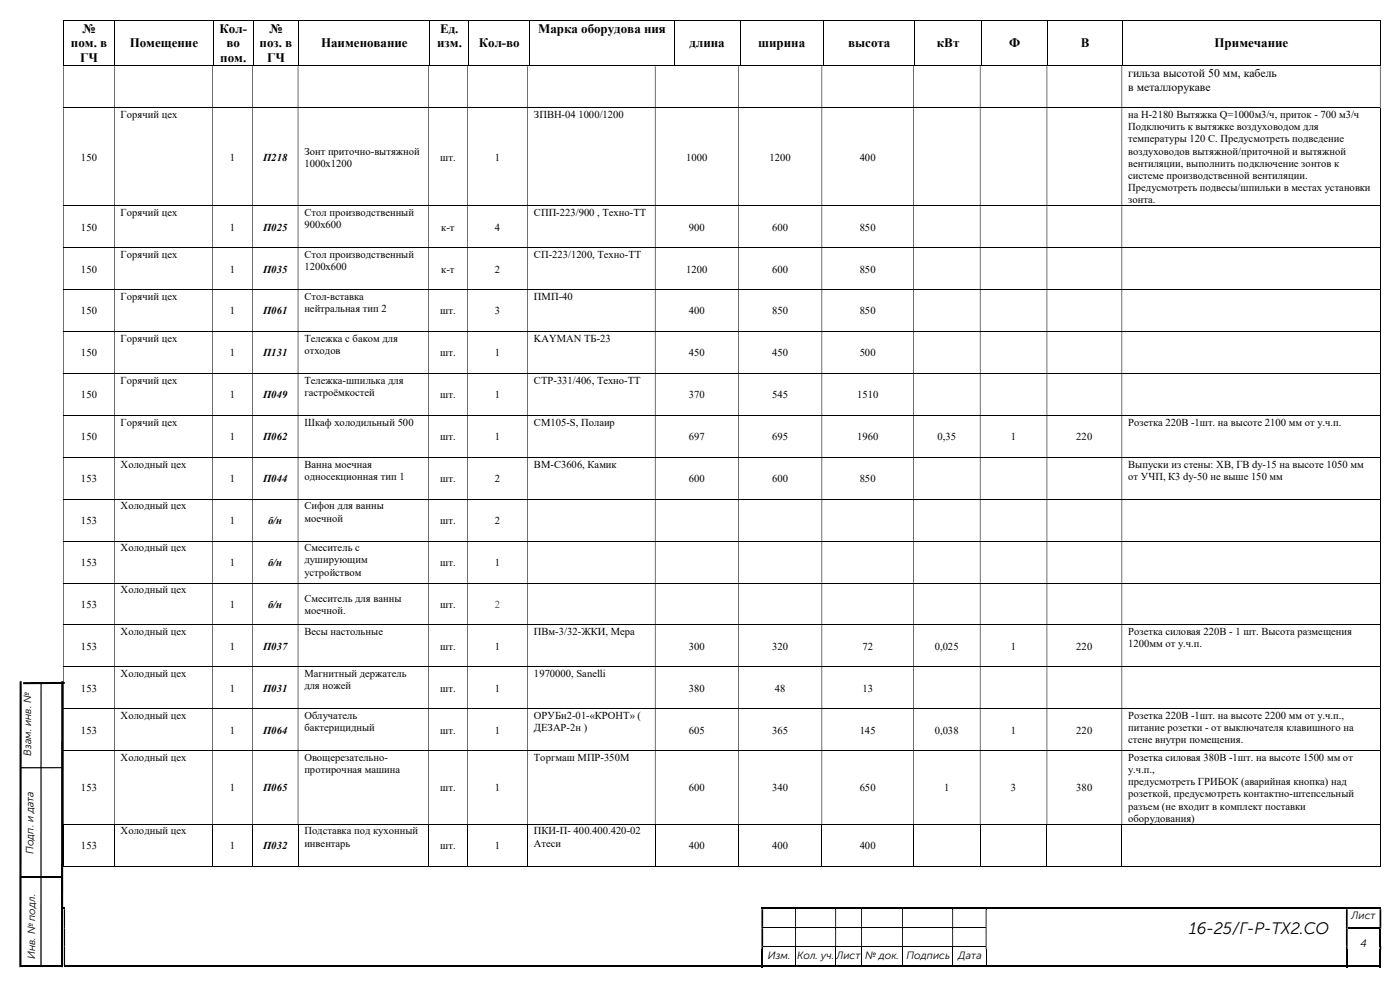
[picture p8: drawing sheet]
<svg xmlns="http://www.w3.org/2000/svg" width="420mm" height="297mm" viewBox="0 0 420 297" stroke-linecap="round" stroke-linejoin="round" font-family="sans-serif">
<defs><g id="words">
<text font-size="5" x="356.7" y="280">16-25/Г-Р-ТХ2.СО</text>
<g font-size="3.9">
<text x="24.8" y="9.8">№</text>
<text x="65.9" y="9.8">Кол-</text>
<text x="80.9" y="9.8">№</text>
<text x="132" y="9.8">Ед.</text>
<text x="161.4" y="9.8">Марка оборудова ния</text>
<text x="21.3" y="14.2">пом. в</text>
<text x="38.9" y="14.2">Помещение</text>
<text x="67.9" y="14.2">во</text>
<text x="77.9" y="14.2">поз. в</text>
<text x="96.3" y="14.2">Наименование</text>
<text x="131.1" y="14.2">изм.</text>
<text x="143.6" y="14.2">Кол-во</text>
<text x="206.8" y="14.2">длина</text>
<text x="227.5" y="14.2">ширина</text>
<text x="254.4" y="14.2">высота</text>
<text x="281" y="14.2">кВт</text>
<text x="302.7" y="14.2">Ф</text>
<text x="324.3" y="14.2">В</text>
<text x="364.4" y="14.2">Примечание</text>
<text x="24" y="18.7">ГЧ</text>
<text x="66.1" y="18.7">пом.</text>
<text x="80.1" y="18.7">ГЧ</text>
</g>
<g font-size="3.5">
<text x="338.5" y="23.2">гильза высотой 50 мм, кабель</text>
<text x="338.5" y="27.2">в металлорукаве</text>
</g>
<g font-size="3.2">
<text x="36.2" y="35.4">Горячий цех</text>
<text x="160.2" y="35.4">ЗПВН-04 1000/1200</text>
<text x="338.5" y="35.4">на Н-2180 Вытяжка Q=1000м3/ч, приток - 700 м3/ч</text>
<text x="338.5" y="39">Подключить к вытяжке воздуховодом для</text>
<text x="91.3" y="46.4">Зонт приточно-вытяжной</text>
<text x="338.5" y="42.7">температуры 120 С. Предусмотреть подведение</text>
<text x="338.5" y="46.4">воздуховодов вытяжной/приточной и вытяжной</text>
<text x="24.3" y="48.2">150</text>
<text x="68.9" y="48.2">1</text>
<text x="79" y="48.2">П218</text>
<text x="91.3" y="50">1000х1200</text>
<text x="132.1" y="48.2">шт.</text>
<text x="148.4" y="48.2">1</text>
<text x="205.9" y="48.2">1000</text>
<text x="230.9" y="48.2">1200</text>
<text x="257.9" y="48.2">400</text>
<text x="338.5" y="50">вентиляции, выполнить подключение зонтов к</text>
<text x="338.5" y="53.6">системе производственной вентиляции.</text>
<text x="338.5" y="57.3">Предусмотреть подвесы/шпильки в местах установки</text>
<text x="36.2" y="64.8">Горячий цех</text>
<text x="91.3" y="64.8">Стол производственный</text>
<text x="160.2" y="64.8">СПП-223/900 , Техно-ТТ</text>
<text x="338.5" y="61">зонта.</text>
<text x="24.3" y="69.1">150</text>
<text x="68.9" y="69.1">1</text>
<text x="79" y="69.1">П025</text>
<text x="91.3" y="68.4">900х600</text>
<text x="132.4" y="69.1">к-т</text>
<text x="148.4" y="69.1">4</text>
<text x="206.6" y="69.1">900</text>
<text x="231.6" y="69.1">600</text>
<text x="257.9" y="69.1">850</text>
<text x="36.2" y="77.3">Горячий цех</text>
<text x="91.3" y="77.3">Стол производственный</text>
<text x="160.2" y="77.3">СП-223/1200, Техно-ТТ</text>
<text x="24.3" y="81.7">150</text>
<text x="68.9" y="81.7">1</text>
<text x="79" y="81.7">П035</text>
<text x="91.3" y="81">1200х600</text>
<text x="132.4" y="81.7">к-т</text>
<text x="148.4" y="81.7">2</text>
<text x="205.9" y="81.7">1200</text>
<text x="231.6" y="81.7">600</text>
<text x="257.9" y="81.7">850</text>
<text x="36.2" y="89.9">Горячий цех</text>
<text x="91.3" y="89.9">Стол-вставка</text>
<text x="160.2" y="89.9">ПМП-40</text>
<text x="24.3" y="94.2">150</text>
<text x="68.9" y="94.2">1</text>
<text x="79" y="94.2">П061</text>
<text x="91.3" y="93.5">нейтральная тип 2</text>
<text x="132.1" y="94.2">шт.</text>
<text x="148.4" y="94.2">3</text>
<text x="206.6" y="94.2">400</text>
<text x="231.6" y="94.2">850</text>
<text x="257.9" y="94.2">850</text>
<text x="24.3" y="106.8">150</text>
<text x="36.2" y="102.4">Горячий цех</text>
<text x="68.9" y="106.8">1</text>
<text x="79" y="106.8">П131</text>
<text x="91.3" y="102.4">Тележка с баком для</text>
<text x="91.3" y="106.1">отходов</text>
<text x="132.1" y="106.8">шт.</text>
<text x="148.4" y="106.8">1</text>
<text x="160.2" y="102.4">KAYMAN ТБ-23</text>
<text x="206.6" y="106.8">450</text>
<text x="231.6" y="106.8">450</text>
<text x="257.9" y="106.8">500</text>
<text x="24.3" y="119.4">150</text>
<text x="36.2" y="115">Горячий цех</text>
<text x="68.9" y="119.4">1</text>
<text x="79" y="119.4">П049</text>
<text x="91.3" y="115">Тележка-шпилька для</text>
<text x="91.3" y="118.7">гастроёмкостей</text>
<text x="132.1" y="119.4">шт.</text>
<text x="148.4" y="119.4">1</text>
<text x="160.2" y="115">СТР-331/406, Техно-ТТ</text>
<text x="206.6" y="119.4">370</text>
<text x="231.6" y="119.4">545</text>
<text x="257.1" y="119.4">1510</text>
<text x="24.3" y="131.9">150</text>
<text x="36.2" y="127.6">Горячий цех</text>
<text x="68.9" y="131.9">1</text>
<text x="79" y="131.9">П062</text>
<text x="91.3" y="127.6">Шкаф холодильный 500</text>
<text x="132.1" y="131.9">шт.</text>
<text x="148.4" y="131.9">1</text>
<text x="160.2" y="127.6">CM105-S, Полаир</text>
<text x="206.6" y="131.9">697</text>
<text x="231.6" y="131.9">695</text>
<text x="257.1" y="131.9">1960</text>
<text x="281.2" y="131.9">0,35</text>
<text x="303.2" y="131.9">1</text>
<text x="322.9" y="131.9">220</text>
<text x="338.5" y="127.6">Розетка 220В -1шт. на высоте 2100 мм от у.ч.п.</text>
<text x="36.2" y="140.1">Холодный цех</text>
<text x="91.3" y="140.1">Ванна моечная</text>
<text x="91.3" y="143.8">односекционная тип 1</text>
<text x="160.2" y="140.1">ВМ-С3606, Камик</text>
<text x="338.5" y="140.1">Выпуски из стены: ХВ, ГВ dy-15 на высоте 1050 мм</text>
<text x="338.5" y="143.8">от УЧП, К3 dy-50 не выше 150 мм</text>
<text x="24.3" y="144.5">153</text>
<text x="68.9" y="144.5">1</text>
<text x="79" y="144.5">П044</text>
<text x="132.1" y="144.5">шт.</text>
<text x="148.4" y="144.5">2</text>
<text x="206.6" y="144.5">600</text>
<text x="231.6" y="144.5">600</text>
<text x="257.9" y="144.5">850</text>
<text x="36.2" y="152.7">Холодный цех</text>
<text x="91.3" y="152.7">Сифон для ванны</text>
<text x="24.3" y="157.1">153</text>
<text x="68.9" y="157.1">1</text>
<text x="80.4" y="157.1">б/н</text>
<text x="91.3" y="156.3">моечной</text>
<text x="132.1" y="157.1">шт.</text>
<text x="148.4" y="157.1">2</text>
<text x="36.2" y="165.2">Холодный цех</text>
<text x="91.3" y="165.2">Смеситель с</text>
<text x="24.3" y="169.6">153</text>
<text x="68.9" y="169.6">1</text>
<text x="80.4" y="169.6">б/н</text>
<text x="91.3" y="168.9">душирующим</text>
<text x="91.3" y="172.6">устройством</text>
<text x="132.1" y="169.6">шт.</text>
<text x="148.4" y="169.6">1</text>
<text x="36.2" y="177.8">Холодный цех</text>
<text x="24.3" y="182.2">153</text>
<text x="68.9" y="182.2">1</text>
<text x="80.4" y="182.2">б/н</text>
<text x="91.3" y="180.3">Смеситель для ванны</text>
<text x="91.3" y="184">моечной.</text>
<text x="132.1" y="182.2">шт.</text>
<text x="36.2" y="190.4">Холодный цех</text>
<text x="91.3" y="190.4">Весы настольные</text>
<text x="160.2" y="190.4">ПВм-3/32-ЖКИ, Мера</text>
<text x="338.5" y="190.4">Розетка силовая 220В - 1 шт. Высота размещения</text>
<text x="24.3" y="194.7">153</text>
<text x="68.9" y="194.7">1</text>
<text x="79" y="194.7">П037</text>
<text x="132.1" y="194.7">шт.</text>
<text x="148.4" y="194.7">1</text>
<text x="206.6" y="194.7">300</text>
<text x="231.6" y="194.7">320</text>
<text x="258.7" y="194.7">72</text>
<text x="280.4" y="194.7">0,025</text>
<text x="303.2" y="194.7">1</text>
<text x="322.9" y="194.7">220</text>
<text x="338.5" y="194">1200мм от у.ч.п.</text>
<text x="36.2" y="202.9">Холодный цех</text>
<text x="91.3" y="202.9">Магнитный держатель</text>
<text x="160.2" y="202.9">1970000, Sanelli</text>
<text x="24.3" y="207.3">153</text>
<text x="68.9" y="207.3">1</text>
<text x="79" y="207.3">П031</text>
<text x="91.3" y="206.6">для ножей</text>
<text x="132.1" y="207.3">шт.</text>
<text x="148.4" y="207.3">1</text>
<text x="206.6" y="207.3">380</text>
<text x="232.4" y="207.3">48</text>
<text x="258.7" y="207.3">13</text>
<text x="36.2" y="215.5">Холодный цех</text>
<text x="91.3" y="215.5">Облучатель</text>
<text x="160.2" y="215.5">ОРУБн2-01-«КРОНТ» (</text>
<text x="338.5" y="215.5">Розетка 220В -1шт. на высоте 2200 мм от у.ч.п.,</text>
<text x="24.3" y="219.8">153</text>
<text x="68.9" y="219.8">1</text>
<text x="79" y="219.8">П064</text>
<text x="91.3" y="219.1">бактерицидный</text>
<text x="132.1" y="219.8">шт.</text>
<text x="148.4" y="219.8">1</text>
<text x="160.2" y="219.1">ДЕЗАР-2н )</text>
<text x="206.6" y="219.8">605</text>
<text x="231.6" y="219.8">365</text>
<text x="257.9" y="219.8">145</text>
<text x="280.4" y="219.8">0,038</text>
<text x="303.2" y="219.8">1</text>
<text x="322.9" y="219.8">220</text>
<text x="338.5" y="219.1">питание розетки - от выключателя клавишного на</text>
<text x="9.4" y="226.4" transform="rotate(-90 9.4 226.4)">Взам. инв. №</text>
<text x="338.5" y="222.8">стене внутри помещения.</text>
<text x="36.2" y="228">Холодный цех</text>
<text x="91.3" y="228">Овощерезательно-</text>
<text x="91.3" y="231.7">протирочная машина</text>
<text x="160.2" y="228">Торгмаш МПР-350М</text>
<text x="338.5" y="228">Розетка силовая 380В -1шт. на высоте 1500 мм от</text>
<text x="338.5" y="231.7">у.ч.п.,</text>
<text x="24.3" y="237.2">153</text>
<text x="68.9" y="237.2">1</text>
<text x="79" y="237.2">П065</text>
<text x="132.1" y="237.2">шт.</text>
<text x="148.4" y="237.2">1</text>
<text x="206.6" y="237.2">600</text>
<text x="231.6" y="237.2">340</text>
<text x="257.9" y="237.2">650</text>
<text x="283.2" y="237.2">1</text>
<text x="303.2" y="237.2">3</text>
<text x="322.9" y="237.2">380</text>
<text x="338.5" y="235.3">предусмотреть ГРИБОК (аварийная кнопка) над</text>
<text x="338.5" y="239">розеткой, предусмотреть контактно-штепсельный</text>
<text x="338.5" y="242.7">разъем (не входит в комплект поставки</text>
<text x="36.2" y="250.1">Холодный цех</text>
<text x="91.3" y="250.1">Подставка под кухонный</text>
<text x="160.2" y="250.1">ПКИ-П- 400.400.420-02</text>
<text x="338.5" y="246.3">оборудования)</text>
<text x="10.1" y="255.9" transform="rotate(-90 10.1 255.9)">Подп. и дата</text>
<text x="24.3" y="254.5">153</text>
<text x="68.9" y="254.5">1</text>
<text x="79" y="254.5">П032</text>
<text x="91.3" y="253.7">инвентарь</text>
<text x="132.1" y="254.5">шт.</text>
<text x="148.4" y="254.5">1</text>
<text x="160.2" y="253.7">Атеси</text>
<text x="206.6" y="254.5">400</text>
<text x="231.6" y="254.5">400</text>
<text x="257.9" y="254.5">400</text>
<text x="405.4" y="275.5">Лист</text>
<text x="10.5" y="287.4" transform="rotate(-90 10.5 287.4)">Инв. № подл.</text>
<text x="230.4" y="287.4">Изм.</text>
<text x="239.1" y="287.4">Кол. уч.</text>
<text x="250.9" y="287.4">Лист</text>
<text x="259.5" y="287.4">№ док.</text>
<text x="271.9" y="287.4">Подпись</text>
<text x="287.5" y="287.4">Дата</text>
<text x="408.1" y="283.8">4</text>
</g>
<text font-size="3.2" fill="#f00" x="148.4" y="182.2">2</text>
</g></defs>
<g fill="none" stroke="#000" stroke-width=".3">
<path d="M19 6.1h395M19 19.6h15.3M19.1 6.2v13.5M34.4 6.2v13.5M34.5 19.6h29.4M64 6.2v13.5M64.1 19.6h11.8M76 6.2v13.5M76.1 19.6h13.5M89.7 6.2v13.5M89.7 19.6h39.2M128.9 6.2v13.5"/>
<path d="M129 19.6h11.6M140.7 6.2v13.5M140.8 19.6h18M158.9 6.2v13.5M159 19.6h43.2M202.3 6.2v13.5M202.4 19.6h19.6M222 6.2v13.5M222.1 19.6h24.8M247 6.2v13.5M247.1 19.6h27.3M274.4 6.2v13.5"/>
<path d="M274.5 19.6h19.8M294.4 6.2v13.5M294.5 19.6h19.8M314.4 6.2v13.5M314.5 19.6h22.2M336.8 6.2v13.5M336.9 19.6h77.1M414.1 6.2v13.5M19 32.3h395M414.1 32.4v29.2M19 61.7h395M19 74.3h395"/>
<path d="M414.1 61.8v12.4M414.1 74.3v12.4M19 86.8h395M19 99.4h395M414.1 86.9v12.4M414.1 99.5v12.3M19 111.9h395M414.1 112v12.4M19 124.5h395M19 137.1h395M414.1 124.6v12.4M414.1 137.2v12.3"/>
<path d="M19 149.6h395M414.1 149.7v12.4M19 162.2h395M19 174.8h395M414.1 162.3v12.4M414.1 174.8v12.4M19 187.3h395M19 199.9h395M414.1 187.4v12.4M414.1 199.9v12.4M19 212.4h395M414.1 212.5v12.4"/>
<path d="M19 225h395M414.1 225v22M19 247.1h395M19 259.6h15.2M19.1 247.1v12.6M34.3 247.1v12.6M34.4 259.6h29.2M63.7 247.1v12.6M63.8 259.6h11.8M75.7 247.1v12.6M75.8 259.6h13.5M89.4 247.1v12.6"/>
<path d="M89.5 259.6h38.9M128.5 247.1v12.6M128.6 259.6h11.6M140.3 247.1v12.6M140.3 259.6h17.9M158.3 247.1v12.6M158.4 259.6h38.1M196.6 247.1v12.6M196.6 259.6h24.8M221.5 247.1v12.6M221.6 259.6h24.9M246.5 247.1v12.6"/>
<path d="M246.6 259.6h27.4M274.1 247.1v12.6M274.2 259.6h19.8M294 247.1v12.6M294.1 259.6h19.9M314.1 247.1v12.6M314.2 259.6h22.3M336.5 247.1v12.6M336.6 259.6h77.4M414.1 247.1v12.6M228.9 277.9h9.6M238.8 277.9h11.8"/>
<path d="M250.8 277.9h7.5M258.6 277.9h12M270.9 277.9h14.8M285.9 277.9h9.8M228.9 283.8h9.6M238.7 284.4v5M238.8 283.8h11.8M250.7 284.4v5M250.8 283.8h7.5M258.4 284.4v5M258.6 283.8h12M270.8 284.4v5"/>
<path d="M270.9 283.8h14.8M285.8 284.4v5M285.9 283.8h9.8M295.8 284.4v5"/>
</g>
<g fill="#000">
<path d="M414 6l.1 .2zM414 19.6l.1 .1zM6.9 204.4h12.5v.6l-12.5 .1zM414 247l.1 .1zM414 259.5l.1 .2zM19.2 271.9h.3v.6h-.3zM228.9 271.9h9.6v.6h-9.6zM238.5 272.5h.3zM238.5 277.8h.3v.5h-.3zM250.6 272.5h.2zM250.6 277.8h.2v.5h-.2zM258.3 272.5h.3z"/>
<path d="M258.3 277.8h.3v.5h-.3zM270.6 272.5h.3zM270.6 277.8h.3v.5h-.3zM285.7 272.5h.2zM285.7 277.8h.2v.5h-.2zM295.7 272.5h.3zM404.3 271.9h9.6v.6h-9.6zM404.3 277.8h9.6v.5h-9.6zM413.9 278.3h.5v5.3h-.5zM6.1 289.3h12.8v.6h-12.8zM5.9 204.2h.6l-.1 85.7h-.6zM18.4 204.2h.6l-.1 85.7h-.6z"/>
<path d="M19.2 289.4h209.2v.5h-209.2zM228.9 289.4h9.6v.5h-9.6zM238.5 283.6h.3v.8h-.3zM250.6 283.6h.2v.8h-.2zM258.3 283.6h.3v.8h-.3zM270.6 283.6h.3v.8h-.3zM285.7 283.6h.2v.8h-.2zM404.3 289.4h9.6v.5h-9.6zM413.9 289.4h.5v.5h-.5z"/>
</g>
<g fill="#000">
<path d="M19 19.9h.2v12.4h-.2zM34.2 19.9h.2v12.4h-.2zM63.6 19.9h.2v12.4h-.2zM75.6 19.9h.2v12.4h-.2zM89.3 19.9h.2v12.4h-.2zM128.4 19.9h.2v12.4h-.2zM140.2 19.9h.1v12.4h-.1zM158.2 19.9h.2v12.4h-.2zM196.5 19.9h.1v12.4h-.1zM221.4 19.9h.2v12.4h-.2zM246.5 19.9h.1v12.4h-.1zM274 19.9h.2v12.4h-.2zM294 19.9h.1v12.4h-.1zM314 19.9h.2v12.4h-.2zM336.5 19.9h.1v12.4h-.1zM414 19.9h.1v12.4h-.1z" fill-rule="evenodd"/>
<path d="M414 32.3l.1 .1zM19 32.4h.2v29.2h-.2zM34.2 32.4h.2v29.2h-.2zM63.6 32.4h.2v29.2h-.2zM75.6 32.4h.2v29.2h-.2zM89.3 32.4h.2v29.2h-.2zM128.4 32.4h.2v29.2h-.2zM140.2 32.4h.1v29.2h-.1zM158.2 32.4h.2v29.2h-.2zM196.5 32.4h.1v29.2h-.1zM221.4 32.4h.2v29.2h-.2zM246.5 32.4h.1v29.2h-.1zM274 32.4h.2v29.2h-.2zM294 32.4h.1v29.2h-.1zM314 32.4h.2v29.2h-.2zM336.5 32.4h.1v29.2h-.1z" fill-rule="evenodd"/>
<path d="M414 61.6l.1 .2zM19 61.8h.2v12.4h-.2zM34.2 61.8h.2v12.4h-.2zM63.6 61.8h.2v12.4h-.2zM75.6 61.8h.2v12.4h-.2zM89.3 61.8h.2v12.4h-.2zM128.4 61.8h.2v12.4h-.2zM140.2 61.8h.1v12.4h-.1zM158.2 61.8h.2v12.4h-.2zM196.5 61.8h.1v12.4h-.1zM221.4 61.8h.2v12.4h-.2zM246.5 61.8h.1v12.4h-.1zM274 61.8h.2v12.4h-.2zM294 61.8h.1v12.4h-.1zM314 61.8h.2v12.4h-.2zM336.5 61.8h.1v12.4h-.1z" fill-rule="evenodd"/>
<path d="M414 74.2l.1 .1zM19 74.3h.2v12.4h-.2zM34.2 74.3h.2v12.4h-.2zM63.6 74.3h.2v12.4h-.2zM75.6 74.3h.2v12.4h-.2zM89.3 74.3h.2v12.4h-.2zM128.4 74.3h.2v12.4h-.2zM140.2 74.3h.1v12.4h-.1zM158.2 74.3h.2v12.4h-.2zM196.5 74.3h.1v12.4h-.1zM221.4 74.3h.2v12.4h-.2zM246.5 74.3h.1v12.4h-.1zM274 74.3h.2v12.4h-.2zM294 74.3h.1v12.4h-.1zM314 74.3h.2v12.4h-.2zM336.5 74.3h.1v12.4h-.1z" fill-rule="evenodd"/>
<path d="M414 86.7l.1 .2zM19 86.9h.2v12.4h-.2zM34.2 86.9h.2v12.4h-.2zM63.6 86.9h.2v12.4h-.2zM75.6 86.9h.2v12.4h-.2zM89.3 86.9h.2v12.4h-.2zM128.4 86.9h.2v12.4h-.2zM140.2 86.9h.1v12.4h-.1zM158.2 86.9h.2v12.4h-.2zM196.5 86.9h.1v12.4h-.1zM221.4 86.9h.2v12.4h-.2zM246.5 86.9h.1v12.4h-.1zM274 86.9h.2v12.4h-.2zM294 86.9h.1v12.4h-.1zM314 86.9h.2v12.4h-.2zM336.5 86.9h.1v12.4h-.1z" fill-rule="evenodd"/>
<path d="M414 99.3l.1 .2zM19 99.5h.2v12.3h-.2zM34.2 99.5h.2v12.3h-.2zM63.6 99.5h.2v12.3h-.2zM75.6 99.5h.2v12.3h-.2zM89.3 99.5h.2v12.3h-.2zM128.4 99.5h.2v12.3h-.2zM140.2 99.5h.1v12.3h-.1zM158.2 99.5h.2v12.3h-.2zM196.5 99.5h.1v12.3h-.1zM221.4 99.5h.2v12.3h-.2zM246.5 99.5h.1v12.3h-.1zM274 99.5h.2v12.3h-.2zM294 99.5h.1v12.3h-.1zM314 99.5h.2v12.3h-.2zM336.5 99.5h.1v12.3h-.1z" fill-rule="evenodd"/>
<path d="M414 111.8l.1 .2zM19 112h.2v12.4h-.2zM34.2 112h.2v12.4h-.2zM63.6 112h.2v12.4h-.2zM75.6 112h.2v12.4h-.2zM89.3 112h.2v12.4h-.2zM128.4 112h.2v12.4h-.2zM140.2 112h.1v12.4h-.1zM158.2 112h.2v12.4h-.2zM196.5 112h.1v12.4h-.1zM221.4 112h.2v12.4h-.2zM246.5 112h.1v12.4h-.1zM274 112h.2v12.4h-.2zM294 112h.1v12.4h-.1zM314 112h.2v12.4h-.2zM336.5 112h.1v12.4h-.1z" fill-rule="evenodd"/>
<path d="M414 124.4l.1 .2zM19 124.6h.2v12.4h-.2zM34.2 124.6h.2v12.4h-.2zM63.6 124.6h.2v12.4h-.2zM75.6 124.6h.2v12.4h-.2zM89.3 124.6h.2v12.4h-.2zM128.4 124.6h.2v12.4h-.2zM140.2 124.6h.1v12.4h-.1zM158.2 124.6h.2v12.4h-.2zM196.5 124.6h.1v12.4h-.1zM221.4 124.6h.2v12.4h-.2zM246.5 124.6h.1v12.4h-.1zM274 124.6h.2v12.4h-.2zM294 124.6h.1v12.4h-.1zM314 124.6h.2v12.4h-.2zM336.5 124.6h.1v12.4h-.1z" fill-rule="evenodd"/>
<path d="M414 137l.1 .2zM19 137.2h.2v12.3h-.2zM34.2 137.2h.2v12.3h-.2zM63.6 137.2h.2v12.3h-.2zM75.6 137.2h.2v12.3h-.2zM89.3 137.2h.2v12.3h-.2zM128.4 137.2h.2v12.3h-.2zM140.2 137.2h.1v12.3h-.1zM158.2 137.2h.2v12.3h-.2zM196.5 137.2h.1v12.3h-.1zM221.4 137.2h.2v12.3h-.2zM246.5 137.2h.1v12.3h-.1zM274 137.2h.2v12.3h-.2zM294 137.2h.1v12.3h-.1zM314 137.2h.2v12.3h-.2zM336.5 137.2h.1v12.3h-.1z" fill-rule="evenodd"/>
<path d="M414 149.5l.1 .2zM19 149.7h.2v12.4h-.2zM34.2 149.7h.2v12.4h-.2zM63.6 149.7h.2v12.4h-.2zM75.6 149.7h.2v12.4h-.2zM89.3 149.7h.2v12.4h-.2zM128.4 149.7h.2v12.4h-.2zM140.2 149.7h.1v12.4h-.1zM158.2 149.7h.2v12.4h-.2zM196.5 149.7h.1v12.4h-.1zM221.4 149.7h.2v12.4h-.2zM246.5 149.7h.1v12.4h-.1zM274 149.7h.2v12.4h-.2zM294 149.7h.1v12.4h-.1zM314 149.7h.2v12.4h-.2zM336.5 149.7h.1v12.4h-.1z" fill-rule="evenodd"/>
<path d="M414 162.1l.1 .2zM19 162.3h.2v12.4h-.2zM34.2 162.3h.2v12.4h-.2zM63.6 162.3h.2v12.4h-.2zM75.6 162.3h.2v12.4h-.2zM89.3 162.3h.2v12.4h-.2zM128.4 162.3h.2v12.4h-.2zM140.2 162.3h.1v12.4h-.1zM158.2 162.3h.2v12.4h-.2zM196.5 162.3h.1v12.4h-.1zM221.4 162.3h.2v12.4h-.2zM246.5 162.3h.1v12.4h-.1zM274 162.3h.2v12.4h-.2zM294 162.3h.1v12.4h-.1zM314 162.3h.2v12.4h-.2zM336.5 162.3h.1v12.4h-.1z" fill-rule="evenodd"/>
<path d="M414 174.7l.1 .1zM19 174.8h.2v12.4h-.2zM34.2 174.8h.2v12.4h-.2zM63.6 174.8h.2v12.4h-.2zM75.6 174.8h.2v12.4h-.2zM89.3 174.8h.2v12.4h-.2zM128.4 174.8h.2v12.4h-.2zM140.2 174.8h.1v12.4h-.1zM158.2 174.8h.2v12.4h-.2zM196.5 174.8h.1v12.4h-.1zM221.4 174.8h.2v12.4h-.2zM246.5 174.8h.1v12.4h-.1zM274 174.8h.2v12.4h-.2zM294 174.8h.1v12.4h-.1zM314 174.8h.2v12.4h-.2zM336.5 174.8h.1v12.4h-.1z" fill-rule="evenodd"/>
<path d="M414 187.2l.1 .2zM19 187.4h.2v12.4h-.2zM34.2 187.4h.2v12.4h-.2zM63.6 187.4h.2v12.4h-.2zM75.6 187.4h.2v12.4h-.2zM89.3 187.4h.2v12.4h-.2zM128.4 187.4h.2v12.4h-.2zM140.2 187.4h.1v12.4h-.1zM158.2 187.4h.2v12.4h-.2zM196.5 187.4h.1v12.4h-.1zM221.4 187.4h.2v12.4h-.2zM246.5 187.4h.1v12.4h-.1zM274 187.4h.2v12.4h-.2zM294 187.4h.1v12.4h-.1zM314 187.4h.2v12.4h-.2zM336.5 187.4h.1v12.4h-.1z" fill-rule="evenodd"/>
<path d="M414 199.8l.1 .1zM19 199.9h.2v12.4h-.2zM34.2 199.9h.2v12.4h-.2zM63.6 199.9h.2v12.4h-.2zM75.6 199.9h.2v12.4h-.2zM89.3 199.9h.2v12.4h-.2zM128.4 199.9h.2v12.4h-.2zM140.2 199.9h.1v12.4h-.1zM158.2 199.9h.2v12.4h-.2zM196.5 199.9h.1v12.4h-.1zM221.4 199.9h.2v12.4h-.2zM246.5 199.9h.1v12.4h-.1zM274 199.9h.2v12.4h-.2zM294 199.9h.1v12.4h-.1zM314 199.9h.2v12.4h-.2zM336.5 199.9h.1v12.4h-.1z" fill-rule="evenodd"/>
<path d="M414 212.3l.1 .2zM19 212.5h.2v12.4h-.2zM34.2 212.5h.2v12.4h-.2zM63.6 212.5h.2v12.4h-.2zM75.6 212.5h.2v12.4h-.2zM89.3 212.5h.2v12.4h-.2zM128.4 212.5h.2v12.4h-.2zM140.2 212.5h.1v12.4h-.1zM158.2 212.5h.2v12.4h-.2zM196.5 212.5h.1v12.4h-.1zM221.4 212.5h.2v12.4h-.2zM246.5 212.5h.1v12.4h-.1zM274 212.5h.2v12.4h-.2zM294 212.5h.1v12.4h-.1zM314 212.5h.2v12.4h-.2zM336.5 212.5h.1v12.4h-.1z" fill-rule="evenodd"/>
<path d="M414 224.9l.1 .1zM19 225h.2v22h-.2zM34.2 225h.2v22h-.2zM63.6 225h.2v22h-.2zM75.6 225h.2v22h-.2zM89.3 225h.2v22h-.2zM128.4 225h.2v22h-.2zM140.2 225h.1v22h-.1zM158.2 225h.2v22h-.2zM196.5 225h.1v22h-.1zM221.4 225h.2v22h-.2zM246.5 225h.1v22h-.1zM274 225h.2v22h-.2zM294 225h.1v22h-.1zM314 225h.2v22h-.2zM336.5 225h.1v22h-.1z" fill-rule="evenodd"/>
<path d="M19.2 272.5h.3v5.3h-.3zM228.4 272.5h.5v5.3h-.5zM238.5 272.5h.3v5.3h-.3zM250.6 272.5h.2v5.3h-.2zM258.3 272.5h.3v5.3h-.3zM270.6 272.5h.3v5.3h-.3zM285.7 272.5h.2v5.3h-.2zM295.7 272.5h.3v5.3h-.3zM403.8 272.5h.5v5.3h-.5zM413.9 272.5h.5v5.3h-.5z" fill-rule="evenodd"/>
<path d="M19.2 277.8h.3v.5h-.3zM228.4 277.8h.5v.5h-.5z" fill-rule="evenodd"/>
<path d="M228.4 271.9h.5v.6h-.5z" fill-rule="evenodd"/>
<path d="M238.5 271.9h12.1v.6h-12.1z" fill-rule="evenodd"/>
<path d="M250.6 271.9h7.7v.6h-7.7z" fill-rule="evenodd"/>
<path d="M258.3 271.9h12.3v.6h-12.3z" fill-rule="evenodd"/>
<path d="M270.6 271.9h15.1v.6h-15.1z" fill-rule="evenodd"/>
<path d="M285.7 271.9h10v.6h-10z" fill-rule="evenodd"/>
<path d="M295.7 271.9h108.1v.6h-108.1z" fill-rule="evenodd"/>
<path d="M295.7 277.8h.3v.5h-.3zM403.8 277.8h.5v.5h-.5z" fill-rule="evenodd"/>
<path d="M403.8 271.9h.5v.6h-.5z" fill-rule="evenodd"/>
<path d="M413.9 271.9h.5v.6h-.5z" fill-rule="evenodd"/>
<path d="M413.9 277.8h.5v.5h-.5zM19.2 278.3h.3v5.3h-.3zM228.4 278.3h.5v5.3h-.5zM238.5 278.3h.3v5.3h-.3zM250.6 278.3h.2v5.3h-.2zM258.3 278.3h.3v5.3h-.3zM270.6 278.3h.3v5.3h-.3zM285.7 278.3h.2v5.3h-.2zM295.7 278.3h.3v5.3h-.3zM403.8 278.3h.5v5.3h-.5z" fill-rule="evenodd"/>
<path d="M19.2 283.6h.3v.8h-.3zM228.4 283.6h.5v.8h-.5z" fill-rule="evenodd"/>
<path d="M228.4 284.4h.5v5.5h-.5z" fill-rule="evenodd"/>
<path d="M238.5 289.4h12.1v.5h-12.1z" fill-rule="evenodd"/>
<path d="M250.6 289.4h7.7v.5h-7.7z" fill-rule="evenodd"/>
<path d="M258.3 289.4h12.3v.5h-12.3z" fill-rule="evenodd"/>
<path d="M270.6 289.4h15.1v.5h-15.1z" fill-rule="evenodd"/>
<path d="M285.7 289.4h10v.5h-10z" fill-rule="evenodd"/>
<path d="M295.7 283.6h.3v.8h-.3zM403.8 283.6h.5v.8h-.5zM413.9 283.6h.5v.8h-.5zM19.2 284.4h.3v5h-.3z" fill-rule="evenodd"/>
<path d="M295.7 289.4h108.1v.5h-108.1z" fill-rule="evenodd"/>
<path d="M403.8 284.4h.5v5.5h-.5z" fill-rule="evenodd"/>
<path d="M413.9 284.4h.5v5.5h-.5z" fill-rule="evenodd"/>
</g>
<path d="M12.3 204.7v84.9M6 230.1h12.6M6 262.9h12.5" fill="none" stroke="#000" stroke-width=".38"/>
<use href="#words"/>
</svg>
